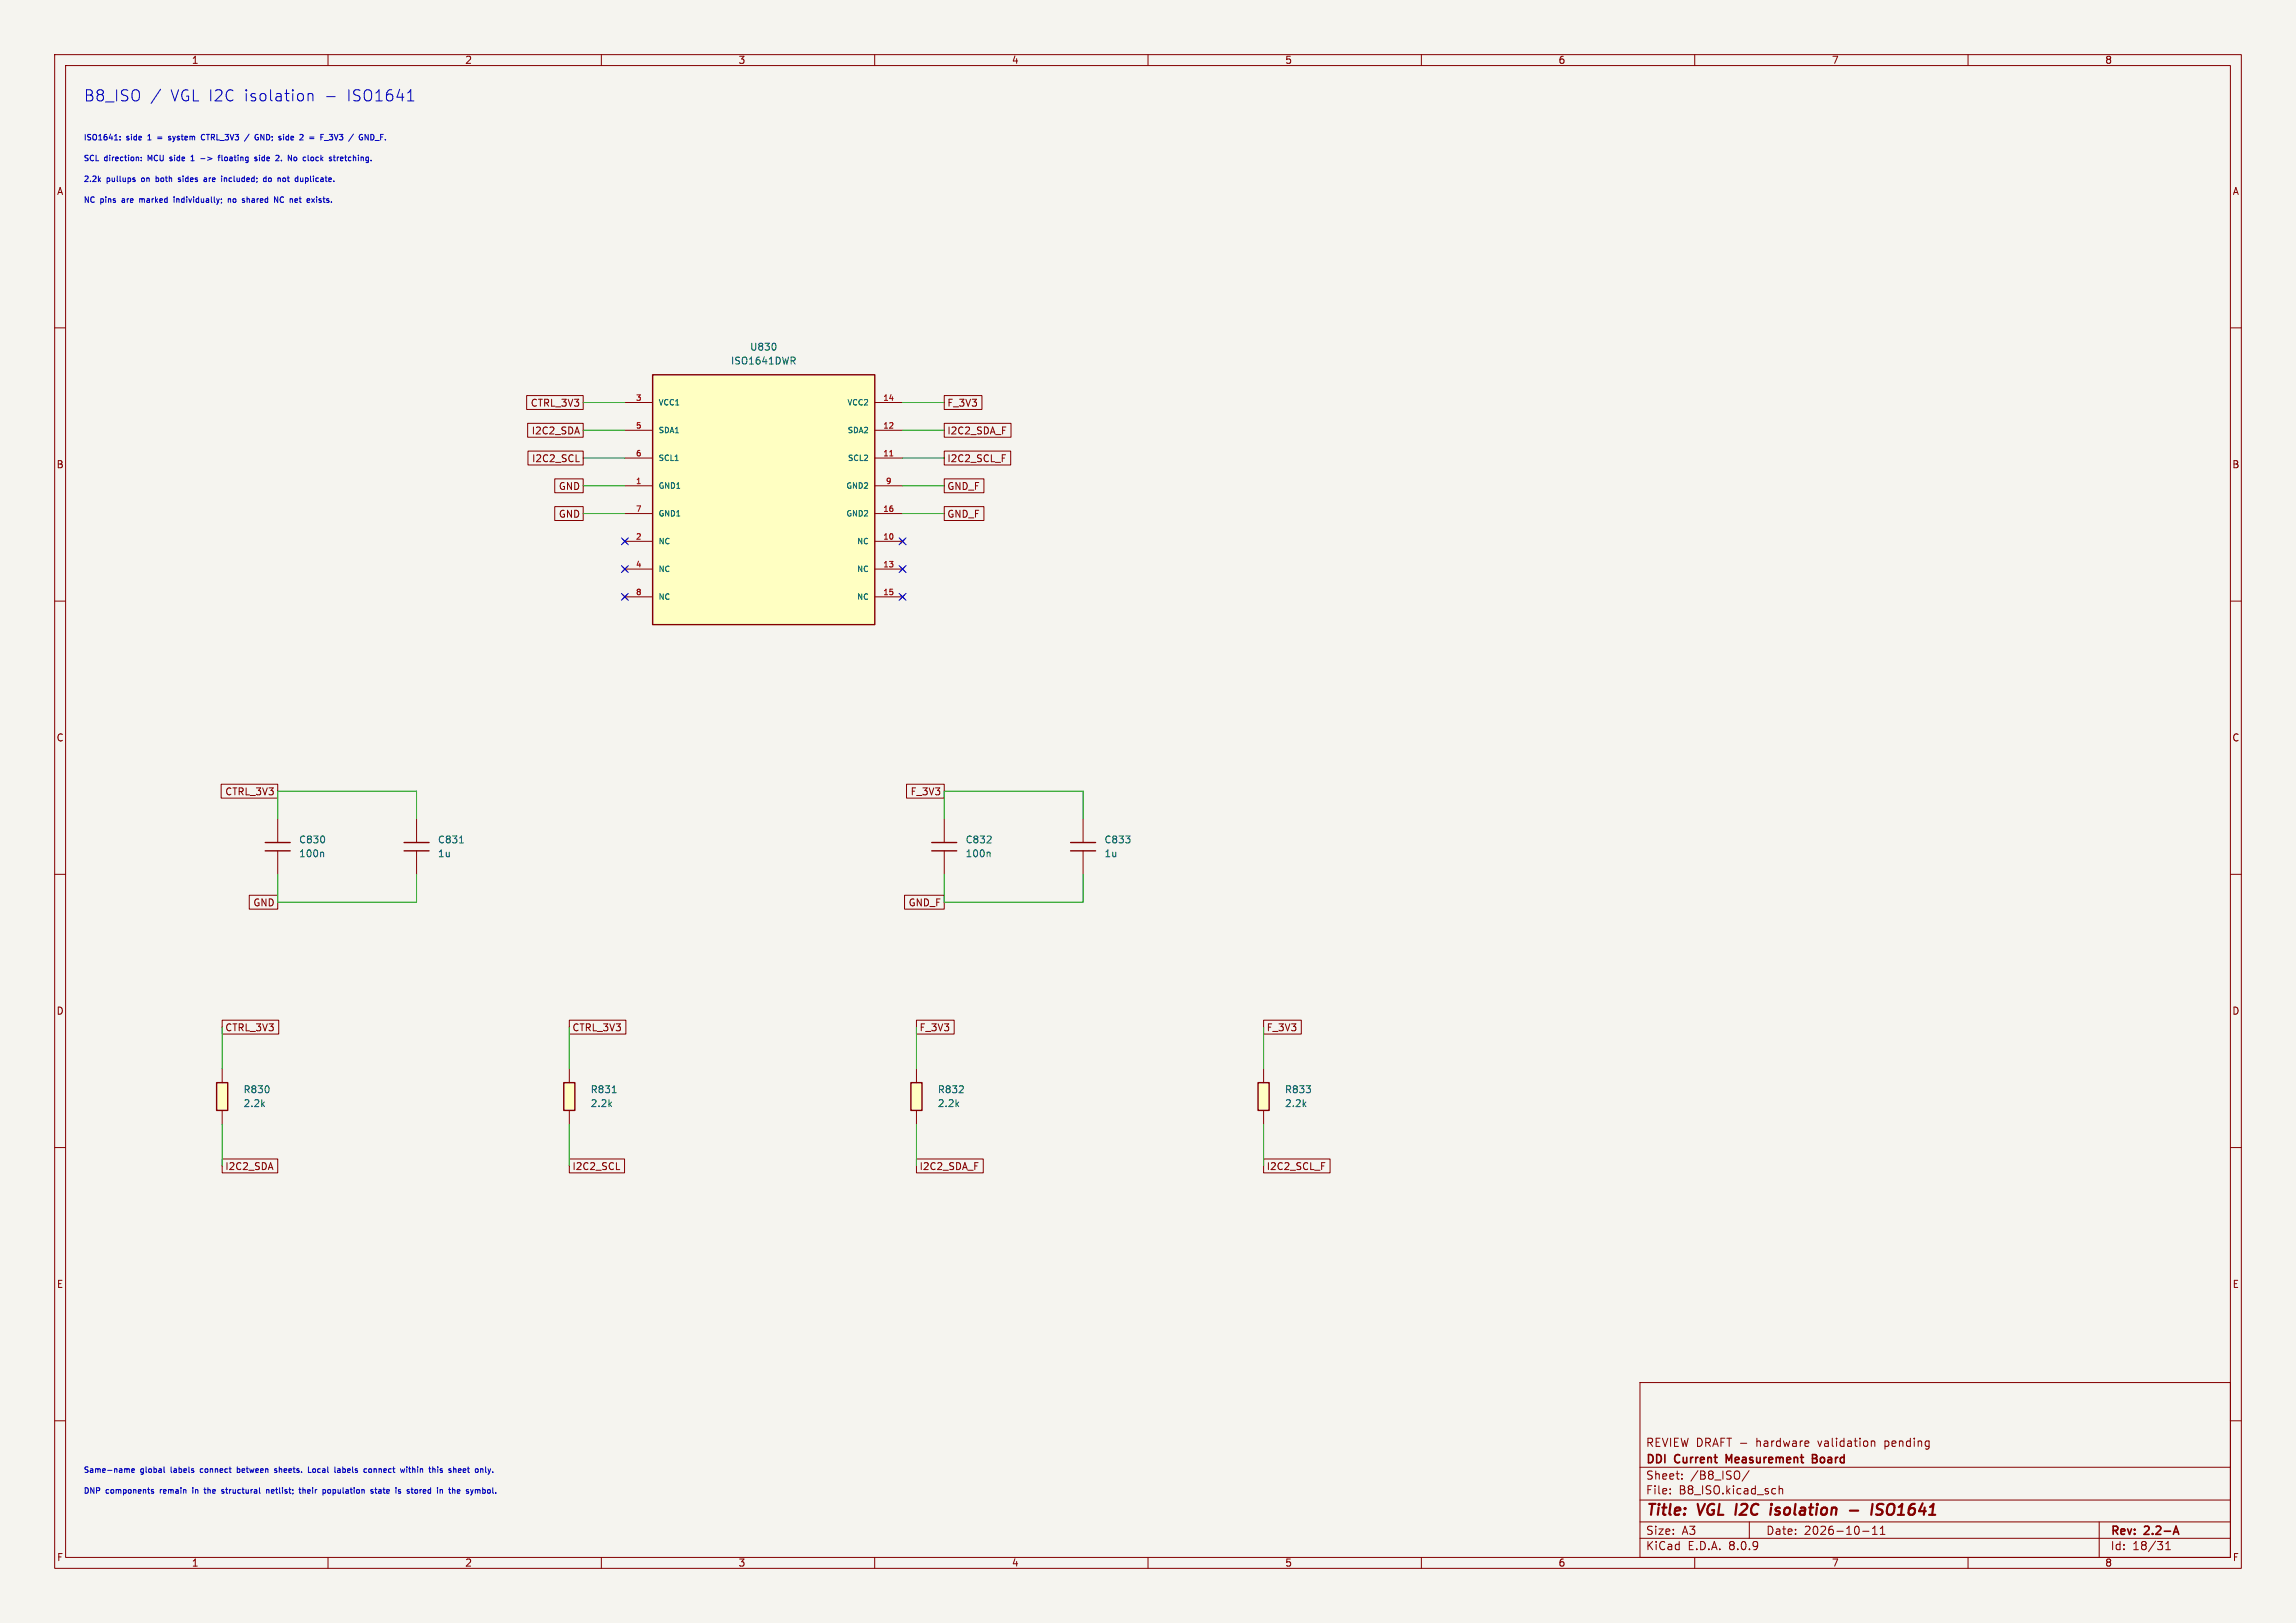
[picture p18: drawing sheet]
<svg xmlns="http://www.w3.org/2000/svg" width="420mm" height="297mm" viewBox="0 0 420 297" stroke-linecap="round" stroke-linejoin="round" font-family="sans-serif">
<defs><g id="words">
<g font-size="2.8" fill="#0000c2">
<text x="15.2" y="18.8">B8_ISO</text>
<text x="31.1" y="18.8">VGL I2C</text>
<text x="44.7" y="18.8">isolation</text>
<text x="63.5" y="18.8">ISO1641</text>
</g>
<g font-size="2.8" fill="#840000">
<text x="301" y="277.9">Title:</text>
<text x="310.6" y="277.9">VGL I2C</text>
<text x="325.5" y="277.9">isolation</text>
<text x="345.6" y="277.9">ISO1641</text>
</g>
<g font-size="2.1" fill="#840000">
<text x="301" y="268.2">DDI</text>
<text x="301" y="265">REVIEW DRAFT -</text>
<text x="306.4" y="268.2">Current</text>
<text x="316.4" y="268.2">Measurement</text>
<text x="321.4" y="265">hardware</text>
<text x="332.8" y="268.2">Board</text>
<text x="332.8" y="265">validation</text>
<text x="345.1" y="265">pending</text>
<text x="301" y="273.7">File:</text>
<text x="301" y="271">Sheet:</text>
<text x="307.1" y="273.7">B8_ISO.kicad_sch</text>
<text x="309.2" y="271">/B8_ISO/</text>
<text x="301" y="281.1">Size:</text>
<text x="307.6" y="281.1">A3</text>
<text x="323" y="281.1">Date:</text>
<text x="330" y="281.1">2026-10-11</text>
<text x="386" y="281.3">Rev:</text>
<text x="392.4" y="281.3">2.2-A</text>
<text x="301" y="283.9">KiCad</text>
<text x="308.7" y="283.9">E.D.A.</text>
<text x="316.3" y="283.9">8.0.9</text>
<text x="386" y="283.9">Id:</text>
<text x="390.1" y="283.9">18/31</text>
</g>
<g font-size="1.8" fill="#840000">
<text x="35" y="11.9">1</text>
<text x="85" y="11.9">2</text>
<text x="135" y="11.9">3</text>
<text x="185" y="11.9">4</text>
<text x="235" y="11.9">5</text>
<text x="285" y="11.9">6</text>
<text x="335" y="11.9">7</text>
<text x="385" y="11.9">8</text>
<text x="10.3" y="35.9">A</text>
<text x="408.3" y="35.9">A</text>
<text x="97" y="74.6">CTRL_3V3</text>
<text x="173.2" y="74.6">F_3V3</text>
<text x="97.2" y="79.7">I2C2_SDA</text>
<text x="173.2" y="79.7">I2C2_SDA_F</text>
<text x="10.3" y="85.9">B</text>
<text x="97.2" y="84.8">I2C2_SCL</text>
<text x="102.1" y="89.9">GND</text>
<text x="173.2" y="89.9">GND_F</text>
<text x="173.2" y="84.8">I2C2_SCL_F</text>
<text x="408.2" y="85.9">B</text>
<text x="102.1" y="94.9">GND</text>
<text x="173.2" y="94.9">GND_F</text>
<text x="10.3" y="135.9">C</text>
<text x="408.2" y="135.9">C</text>
<text x="41.1" y="145.7">CTRL_3V3</text>
<text x="166.5" y="145.7">F_3V3</text>
<text x="46.3" y="166.1">GND</text>
<text x="166.1" y="166.1">GND_F</text>
<text x="10.3" y="185.9">D</text>
<text x="408.2" y="185.9">D</text>
<text x="41.1" y="188.9">CTRL_3V3</text>
<text x="104.6" y="188.9">CTRL_3V3</text>
<text x="168.1" y="188.9">F_3V3</text>
<text x="231.6" y="188.9">F_3V3</text>
<text x="41.1" y="214.3">I2C2_SDA</text>
<text x="104.6" y="214.3">I2C2_SCL</text>
<text x="168.1" y="214.3">I2C2_SDA_F</text>
<text x="231.6" y="214.3">I2C2_SCL_F</text>
<text x="10.3" y="235.9">E</text>
<text x="408.3" y="235.9">E</text>
<text x="10.3" y="285.9">F</text>
<text x="35" y="286.9">1</text>
<text x="85" y="286.9">2</text>
<text x="135" y="286.9">3</text>
<text x="185" y="286.9">4</text>
<text x="235" y="286.9">5</text>
<text x="285" y="286.9">6</text>
<text x="335" y="286.9">7</text>
<text x="385" y="286.9">8</text>
<text x="408.3" y="285.9">F</text>
</g>
<g font-size="1.8" fill="#006464">
<text x="137.1" y="64.4">U830</text>
<text x="133.6" y="66.9">ISO1641DWR</text>
<text x="54.6" y="154.5">C830</text>
<text x="80" y="154.5">C831</text>
<text x="176.5" y="154.5">C832</text>
<text x="201.9" y="154.5">C833</text>
<text x="54.6" y="157.1">100n</text>
<text x="80" y="157.1">1u</text>
<text x="176.5" y="157.1">100n</text>
<text x="201.9" y="157.1">1u</text>
<text x="44.5" y="200.3">R830</text>
<text x="44.5" y="202.8">2.2k</text>
<text x="108" y="200.3">R831</text>
<text x="108" y="202.8">2.2k</text>
<text x="171.5" y="200.3">R832</text>
<text x="171.5" y="202.8">2.2k</text>
<text x="235" y="200.3">R833</text>
<text x="235" y="202.8">2.2k</text>
</g>
<g font-size="1.4" fill="#0000c2">
<text x="15.2" y="25.9">ISO1641:</text>
<text x="15.2" y="29.7">SCL</text>
<text x="19.1" y="29.7">direction:</text>
<text x="23.1" y="25.9">side</text>
<text x="27.3" y="25.9">1</text>
<text x="27.3" y="29.7">MCU</text>
<text x="29.3" y="25.9">=</text>
<text x="31.5" y="29.7">side</text>
<text x="31.5" y="25.9">system</text>
<text x="37.7" y="29.7">-&gt;</text>
<text x="37.8" y="25.9">CTRL_3V3</text>
<text x="41.2" y="29.7">floating</text>
<text x="46" y="25.9">/</text>
<text x="48.1" y="29.7">side</text>
<text x="48.1" y="25.9">GND;</text>
<text x="52.2" y="29.7">2.</text>
<text x="52.7" y="25.9">side</text>
<text x="54.7" y="29.7">No</text>
<text x="56.9" y="25.9">2</text>
<text x="57.7" y="29.7">clock</text>
<text x="58.9" y="25.9">=</text>
<text x="61.1" y="25.9">F_3V3</text>
<text x="62.7" y="29.7">stretching.</text>
<text x="66.6" y="25.9">/</text>
<text x="68.7" y="25.9">GND_F.</text>
<text x="15.2" y="33.5">2.2k</text>
<text x="19.5" y="33.5">pullups</text>
<text x="26.1" y="33.5">on</text>
<text x="29" y="33.5">both</text>
<text x="33.3" y="33.5">sides</text>
<text x="38.3" y="33.5">are</text>
<text x="41.7" y="33.5">included;</text>
<text x="49.7" y="33.5">do</text>
<text x="52.5" y="33.5">not</text>
<text x="56" y="33.5">duplicate.</text>
<text x="15.2" y="37.3">NC</text>
<text x="18.3" y="37.3">pins</text>
<text x="22.5" y="37.3">are</text>
<text x="26" y="37.3">marked</text>
<text x="32.5" y="37.3">individually;</text>
<text x="42.7" y="37.3">no</text>
<text x="45.6" y="37.3">shared</text>
<text x="51.7" y="37.3">NC</text>
<text x="54.8" y="37.3">net</text>
<text x="58.2" y="37.3">exists.</text>
<text x="15.2" y="269.7">Same-name</text>
<text x="25.7" y="269.7">global</text>
<text x="31.5" y="269.7">labels</text>
<text x="37.1" y="269.7">connect</text>
<text x="44.1" y="269.7">between</text>
<text x="51.2" y="269.7">sheets.</text>
<text x="57.6" y="269.7">Local</text>
<text x="62.7" y="269.7">labels</text>
<text x="68.3" y="269.7">connect</text>
<text x="75.3" y="269.7">within</text>
<text x="80.8" y="269.7">this</text>
<text x="84.6" y="269.7">sheet</text>
<text x="89.7" y="269.7">only.</text>
<text x="15.2" y="273.5">DNP</text>
<text x="19.4" y="273.5">components</text>
<text x="29.5" y="273.5">remain</text>
<text x="35.7" y="273.5">in</text>
<text x="38.1" y="273.5">the</text>
<text x="41.5" y="273.5">structural</text>
<text x="50" y="273.5">netlist;</text>
<text x="56.3" y="273.5">their</text>
<text x="60.8" y="273.5">population</text>
<text x="69.8" y="273.5">state</text>
<text x="74.6" y="273.5">is</text>
<text x="77" y="273.5">stored</text>
<text x="82.7" y="273.5">in</text>
<text x="85.2" y="273.5">the</text>
<text x="88.6" y="273.5">symbol.</text>
</g>
<g font-size="1.4" fill="#a90000">
<text x="116.2" y="73.4">3</text>
<text x="161.5" y="73.4">14</text>
<text x="116.2" y="78.5">5</text>
<text x="116.2" y="83.6">6</text>
<text x="161.5" y="83.6">11</text>
<text x="161.5" y="78.5">12</text>
<text x="116.2" y="88.6">1</text>
<text x="161.9" y="88.6">9</text>
<text x="116.2" y="93.7">7</text>
<text x="161.5" y="93.7">16</text>
<text x="116.2" y="98.8">2</text>
<text x="161.5" y="98.8">10</text>
<text x="116.2" y="103.9">4</text>
<text x="161.5" y="103.9">13</text>
<text x="116.2" y="109">8</text>
<text x="161.5" y="109">15</text>
</g>
<g font-size="1.4" fill="#006464">
<text x="120.4" y="74.4">VCC1</text>
<text x="154.9" y="74.4">VCC2</text>
<text x="120.4" y="79.5">SDA1</text>
<text x="154.9" y="79.5">SDA2</text>
<text x="120.4" y="89.6">GND1</text>
<text x="120.4" y="84.6">SCL1</text>
<text x="154.7" y="89.6">GND2</text>
<text x="155" y="84.6">SCL2</text>
<text x="120.4" y="94.7">GND1</text>
<text x="154.7" y="94.7">GND2</text>
<text x="120.4" y="99.8">NC</text>
<text x="156.7" y="99.8">NC</text>
<text x="120.4" y="104.9">NC</text>
<text x="156.7" y="104.9">NC</text>
<text x="120.4" y="110">NC</text>
<text x="156.7" y="110">NC</text>
</g>
</g></defs>
<path d="M0 0h420v297h-420z" fill="#f5f4ef" stroke="#f5f4ef" stroke-width=".18"/>
<g fill="none" stroke="#840000" stroke-width=".18">
<path d="M10 10h400v277h-400zM12 12h396v273h-396zM60 10v2M110 10v2M160 10v2M210 10v2M260 10v2M310 10v2M360 10v2M10 60h2M408 60h2M10 110h2"/>
<path d="M408 110h2M10 160h2M50.8 149.9v4.3M50.8 155.7v4.3M76.2 149.9v4.3M76.2 155.7v4.3M198.1 149.9v4.3M198.1 155.7v4.3M408 160h2M10 210h2M408 210h2M300 253h108v32h-108z"/>
<path d="M10 260h2M300 278.5h108M300 274.5h108M300 268.5h108M305.5 273.2v.2M305.5 272.5v.1M307.7 270.5v.2M307.7 269.8v.1M319.9 269.1l-1.2 1.9M320 278.5v3M325.4 271.9v1.5M325.4 272.5l.3-.1 .3 .1 .1 .9"/>
<path d="M330.7 263.7l.2 .3-.7 .2M330.8 264.6l-.1 .1M342.3 263.8l.2-.1 .4 .1v.9M342.3 263.7v1M342.5 279.7l.4-.4v1.5M343.9 279.7l.5-.4v1.5M384 278.5v6.5M408 260h2M60 285v2M110 285v2M160 285v2M210 285v2"/>
<path d="M260 285v2M300 281.5h108M310 285v2M340.7 280.2h1.2M342.5 280.8h.9M343.9 280.8h.9M360 285v2M396.2 283.6h.8M396.2 282.5l.4-.4v1.5"/>
</g>
<path d="M316.3 267.3l-.5-1.1v1.5M331.5 266.9h.5M332 266.9l.3 .1M332.3 266.3l-.3-.1h-.5v1.5l.8-.1M332.3 266.8l-.3 .1M398 279.3l.5 1.5M397.7 280.4h.7" fill="none" stroke="#840000" stroke-width=".3"/>
<path d="M324 275.9l-.2 1.3M324.1 275.2l-.1 .2M324.1 275.2l-.1 .1v.1M324.1 275.2v.1l-.1 .1M324.7 277.1l.2 .1M338.4 276.4h1.5M342.5 275.2l-.2 2M344.5 275.3a.85 .85 0 0 0-1 .1 .45 .45 0 0 0 .2 .8l.3 .1a.49 .49 0 0 1 .4 .5 .49 .49 0 0 1-.5 .4l-.7-.1" fill="none" stroke="#840000" stroke-width=".4"/>
<path d="M48.5 155.7h4.6M48.5 154.2h4.6M73.9 155.7h4.6M73.9 154.2h4.6M195.8 155.7h4.6M195.8 154.2h4.6" fill="none" stroke="#840000" stroke-width=".25"/>
<path d="M59 155.9l.2 .2v.7M84.1 154.2h.7" fill="none" stroke="#006464" stroke-width=".18"/>
<path d="M39.6 198.1h2.1v5.1h-2.1z" fill="#ffffc2"/>
<path d="M39.6 198.1h2.1v5.1h-2.1z" fill="none" stroke="#840000" stroke-width=".25"/>
<path d="M40.6 195.6v2.5M40.6 203.2v2.5" fill="none" stroke="#840000" stroke-width=".18"/>
<path d="M119.4 68.6h40.6v45.7h-40.6z" fill="#ffffc2"/>
<path d="M119.4 68.6h40.6v45.7h-40.6z" fill="none" stroke="#840000" stroke-width=".25"/>
<g fill="none" stroke="#840000" stroke-width=".18">
<path d="M114.3 78.7h5.1M114.3 73.7h5.1M160 78.7h5.1M160 73.7h5.1M113.9 98.7l.8 .7M114.3 88.9h5.1M114.3 99.1h5.1M114.3 83.8h5.1M114.3 94h5.1M114.7 98.7l-.8 .7M160 88.9h5.1M160 99.1h5.1"/>
<path d="M160 83.8h5.1M160 94h5.1M164.7 98.7l.8 .7M165.5 98.7l-.8 .7M113.9 103.8l.8 .7M113.9 108.8l.8 .8M114.3 104.1h5.1M114.3 109.2h5.1M114.7 103.8l-.8 .7M114.7 108.8l-.8 .8M160 104.1h5.1M160 109.2h5.1"/>
<path d="M164.7 103.8l.8 .7M164.7 108.8l.8 .8M165.5 103.8l-.8 .7M165.5 108.8l-.8 .8"/>
</g>
<path d="M162.8 83.4h.5" fill="none" stroke="#a90000" stroke-width=".18"/>
<path d="M141.9 63.1v.7M145 66l.4 .6M145.3 65.4l.1 .2-.1 .4" fill="none" stroke="#006464" stroke-width=".18"/>
<path d="M230.1 198.1h2.1v5.1h-2.1z" fill="#ffffc2"/>
<path d="M230.1 198.1h2.1v5.1h-2.1z" fill="none" stroke="#840000" stroke-width=".25"/>
<path d="M231.1 195.6v2.5M231.1 203.2v2.5" fill="none" stroke="#840000" stroke-width=".18"/>
<path d="M166.6 198.1h2.1v5.1h-2.1z" fill="#ffffc2"/>
<path d="M166.6 198.1h2.1v5.1h-2.1z" fill="none" stroke="#840000" stroke-width=".25"/>
<path d="M167.6 195.6v2.5M167.6 203.2v2.5" fill="none" stroke="#840000" stroke-width=".18"/>
<path d="M103.1 198.1h2.1v5.1h-2.1z" fill="#ffffc2"/>
<path d="M170.4 155.7h4.6M170.4 154.2h4.6M103.1 198.1h2.1v5.1h-2.1z" fill="none" stroke="#840000" stroke-width=".25"/>
<g fill="none" stroke="#840000" stroke-width=".18">
<path d="M96.3 72.4h10.4v2.5h-10.4zM96.5 77.5h10.2v2.5h-10.2zM172.7 77.5h12.2v2.5h-12.2zM172.7 72.4h6.9v2.5h-6.9zM96.6 82.5h10.1v2.6h-10.1zM101.5 92.7h5.2v2.6h-5.2zM101.5 87.6h5.2v2.6h-5.2zM105.4 84.5h.6M172.7 87.6h7.3v2.6h-7.3zM172.7 82.5h12.2v2.6h-12.2zM172.7 92.7h7.3v2.6h-7.3zM40.5 143.5h10.3v2.6h-10.3z"/>
<path d="M165.8 143.5h6.9v2.6h-6.9zM172.7 149.9v4.3M172.7 155.7v4.3M45.6 163.8h5.2v2.6h-5.2zM165.5 163.8h7.2v2.6h-7.2zM40.6 186.7h10.4v2.5h-10.4zM104.1 186.7h10.4v2.5h-10.4zM104.1 195.6v2.5M167.6 186.7h6.9v2.5h-6.9zM231.1 186.7h6.9v2.5h-6.9zM40.6 212.1h10.2v2.5h-10.2zM104.1 212.1h10.1v2.5h-10.1z"/>
<path d="M104.1 203.2v2.5M112.8 214h.6M167.6 212.1h12.3v2.5h-12.3zM231.1 212.1h12.2v2.5h-12.2z"/>
</g>
<path d="M180.9 155.9l.2 .2v.7M112 200h.7" fill="none" stroke="#006464" stroke-width=".18"/>
<g fill="none" stroke="#0000c2" stroke-width=".18">
<path d="M29.4 16.3l-1.8 2.6M56.4 17.1v1.4M56.4 17.3a.5 .5 0 0 1 .8 .1v1.1M59.8 17.7h1.5M74.6 18.5h1.1M22 25.5v.1M22 25v.1M24.4 32.9h.3v.2l-.3 .1M24.4 32.6h.3M25.1 28.7l.3 .2v.5M25.5 36.4v.6M25.6 36.4l-.1 .1"/>
<path d="M25.8 29.3v.1M25.8 28.8v.1M28.5 32.2v1M28.5 33.2h.1M28.6 32.6h-.1M30.8 25.6h.3M31.1 29.4h.1M31.1 24.9l-.3 .2 .1 .1 .2 .1M31.1 28.8v.2M31.8 36v.1M31.8 36.4v.6M32.6 33.2h.3"/>
<path d="M32.9 32.6l-.3 .1 .1 .1 .2 .1M34.9 29.4h.6M34.9 28.7l.3-.3v1M36.7 29h.8M37.4 32.6h.3l.1 .6M37.4 24.6a.47 .47 0 0 0-.6 .5 .47 .47 0 0 0 .6 .5M37.8 32.8l-.5 .2 .1 .2h.4M39.9 28.7h.4M40.3 28.4l-.3 .2v.8M40.5 36.4v.1M40.5 32.2v.1M40.5 32.2l.1 .1"/>
<path d="M40.5 37l-.1 .2M40.6 28.4v.9l.1 .1M41 32.6v.6M41.4 32.6l-.4 .1M41.8 36.5l.3-.1 .1 .6M41.8 36.4v.6M44.6 36.7l.2 .1-.2 .2M44.6 36.4h.1M45.6 24.5l-.9 1.4M46.8 24.6h.4M47 28.8l-.3-.1-.1 .2v.1l.4 .1v.3h-.4M47.1 25.2h.2v.3l-.5 .1"/>
<path d="M47.5 28.4v.1M47.5 28.7v.7M48.7 32.6h-.3l-.2 .1 .1 .5h.4M48.7 32.2v1M49.3 32.6l-.2 .1v.3l.2 .2M50.2 36l.6 1v-1M51.3 36.3v.5M51.5 29.3v.1M52.2 32.6h-.3l-.2 .1 .1 .5h.4M53.8 28.9l.1-.2 .4 .2-.1 .5h-.3l-.1-.2M54.1 36.4h.3M54.4 37h-.3"/>
<path d="M54.4 36.6l-.5 .1M55 33.1l.1 .1 .3-.1M55.4 32.6v.6M56.9 29.3l.4 .1M57 36.4l.5 .6M57.3 28.8h-.4M57.5 36.4l-.5 .6M59.2 24.6h-.5v1M60.2 25.5l.6 .1M60.2 24.6h.7l-.4 .4h.3M61.7 28.7v.7M62 28.7l-.3 .2"/>
<path d="M62.3 28.8v.6M62.8 29l-.5 .1M65.8 25.4l.3 .2M66.2 24.6h-.3l-.1 .2M68.3 24.7l-.5-.1v1l.5-.1M113.7 98.4l1.2 1.3M114.9 98.4l-1.2 1.3M164.5 98.4l1.2 1.3M165.7 98.4l-1.2 1.3M113.7 103.5l1.2 1.3M113.7 108.6l1.2 1.3M114.9 103.5l-1.2 1.3"/>
<path d="M114.9 108.6l-1.2 1.3M164.5 108.6l1.2 1.3M164.5 103.5l1.2 1.3M165.7 108.6l-1.2 1.3M165.7 103.5l-1.2 1.3M23.4 268.8l.3 .1v.6M24.1 269.1l.5-.1-.1-.2h-.3l-.1 .1v.5h.4M28.1 272.6h-.3l-.1 .1v.2l.4 .1v.2h-.4M30 268.4v.9l.1 .2M35.3 272.2v.1M35.3 272.6v.7M36.7 268.9v.5"/>
<path d="M37.3 272.6h.4M37.5 272.2v.9l.2 .2M40.9 272.6h-.2l-.2 .1 .1 .2 .3 .1v.2h-.4M43.4 269.4l.3 .1M43.4 268.4v1.1M43.7 268.8h-.3M48.8 272.7l.4-.1v.7M48.8 272.6v.7M50.6 268.8h-.2l-.2 .1 .1 .2 .3 .1v.2h-.4M54.7 272.6h.4M54.8 272.2v.9l.3 .2M55.4 272.2v1.1"/>
<path d="M55.8 272.6l-.4 .1M56.4 268.4v1.1h.5M57.2 268.9v.5M59.5 272.6l.1 .2-.1 .4M60.4 272.6h-.3l-.2 .2 .1 .4h.4M61.3 269.4l.1 .1M61.8 268.8h.4v.7M62.2 269l-.5 .2 .2 .3 .3-.1M66.8 268.8h.3M67.1 269.4l-.3 .1M67.9 268.8h-.3l-.2 .2 .1 .4h.4M68.2 272.6h-.2l-.2 .1 .1 .2 .3 .1v.2h-.4"/>
<path d="M68.6 272.6h.3M68.7 272.2v.9l.2 .2M69.4 272.6h-.1M69.4 272.9l-.2 .1 .2 .3M74 268.8l-.2 .7-.2-.5M74.4 268.4v.1M74.4 268.8v.7M74.8 268.8h.3M76.1 272.6l.3 .2-.1 .4-.2 .1M79.3 268.8l.3 .1v.6M80.1 268.4v.1M80.1 268.8v.7"/>
<path d="M82.1 272.6h.3M82.2 272.2v.9l.1 .2M84.2 268.8l-.4 .1 .1 .5 .3 .1M84.3 269l-.5 .1M87.5 272.6l.3 .1v.6M88.8 268.4v.9l.2 .2"/>
</g>
<g fill="none" stroke="#009600" stroke-width=".18">
<path d="M106.7 78.7h7.6M106.7 73.7h7.6M165.1 78.7h7.6M165.1 73.7h7.6M106.7 88.9h7.6M106.7 94h7.6M106.7 83.8h7.6M165.1 88.9h7.6M165.1 94h7.6M165.1 83.8h7.6M50.8 149.9v-5.1h25.4v5.1M172.7 149.9v-5.1h25.4v5.1"/>
<path d="M50.8 160v5.1h25.4v-5.1M172.7 160v5.1h25.4v-5.1M40.6 188v7.6M104.1 188v7.6M167.6 188v7.6M231.1 188v7.6M40.6 205.7v7.7M104.1 205.7v7.7M167.6 205.7v7.7M231.1 205.7v7.7"/>
</g>
<use href="#words"/>
</svg>
